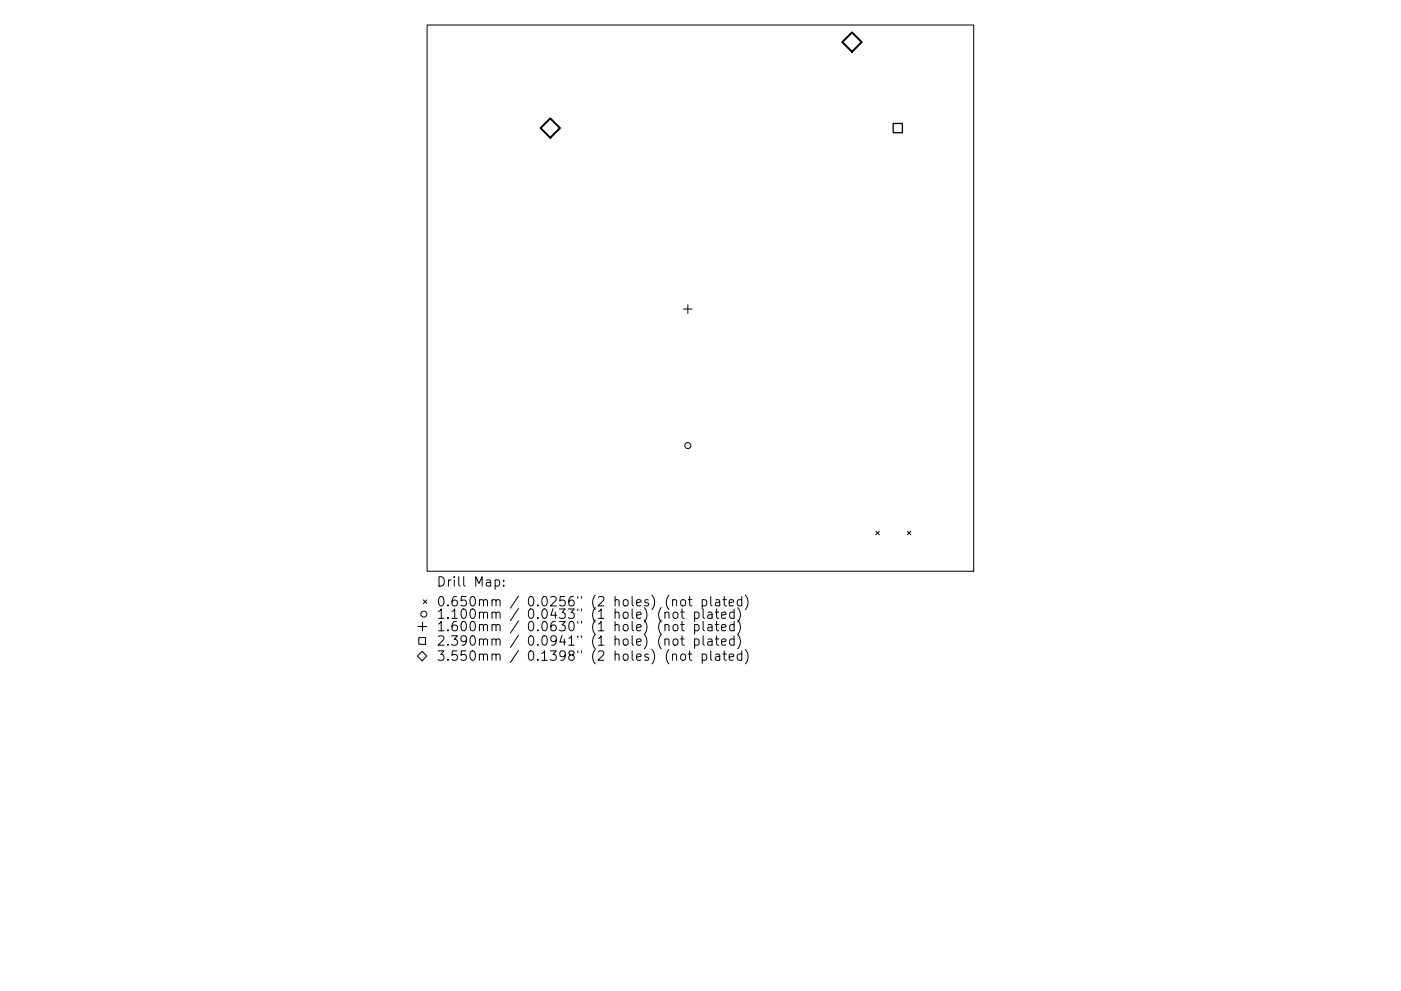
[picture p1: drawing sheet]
<svg xmlns="http://www.w3.org/2000/svg" width="297mm" height="210mm" viewBox="0 0 297 210" stroke-linecap="round" stroke-linejoin="round" font-family="sans-serif">
<defs><g id="words">
<g font-size="2.8">
<text x="92.5" y="124.5">Drill Map:</text>
<text x="92.5" y="128.7">0.650mm / 0.0256&quot; (2 holes) (not plated)</text>
<text x="92.5" y="131.3">1.100mm / 0.0433&quot; (1 hole) (not plated)</text>
<text x="92.5" y="133.9">1.600mm / 0.0630&quot; (1 hole) (not plated)</text>
<text x="92.5" y="137">2.390mm / 0.0941&quot; (1 hole) (not plated)</text>
<text x="92.5" y="140.2">3.550mm / 0.1398&quot; (2 holes) (not plated)</text>
</g>
</g></defs>
<g fill="none" stroke="#000" stroke-width=".21">
<path d="M90.6 5.3h115.8v115.9h-115.8zM144.9 65.6h1.9M145.8 64.6v1.9M185.7 112.7l.7 .8M186.4 112.7l-.7 .8M192.4 112.7l.7 .8M193.1 112.7l-.7 .8M88.5 139.2l1-1 1 1-1 1zM88.6 132.9h1.9M88.8 135.3h1.4v1.4h-1.4zM89.6 132v1.9M89.7 127.3l.8 .7"/>
<path d="M90.5 127.3l-.8 .7M105 123.1l.6-.1 .3 .4v.6l-.2 .3h-.7M106.8 124.2v.2M106.8 123.1v.2M141 130.1a.5 .5 0 0 1 .8 0v1.1M141 132.7a.5 .5 0 0 1 .8 .1v1M141 135.7a.5 .5 0 0 1 .8 .1v1.1M142.6 127.4l.3-.2 .5 .1 .1 1.3M142.6 138.9a.5 .5 0 0 1 .9 .1v1.1M142.8 130.1a.54 .54 0 0 1 .5-.2 .54 .54 0 0 1 .4 .3v.6a.54 .54 0 0 1-.5 .4 .54 .54 0 0 1-.5-.4zM142.8 132.7a.54 .54 0 0 1 .5-.2 .54 .54 0 0 1 .4 .4v.6a.54 .54 0 0 1-.5 .4 .54 .54 0 0 1-.5-.4zM142.9 135.7a.54 .54 0 0 1 .8 .2v.6a.54 .54 0 0 1-.5 .4 .54 .54 0 0 1-.5-.4v-.6z"/>
<path d="M144.3 129.9h.8M144.3 132.5h.8M144.3 135.6h.8M144.4 127.4l.3-.2a.54 .54 0 0 1 .7 .4v.6a.54 .54 0 0 1-.6 .4 .54 .54 0 0 1-.5-.4zM144.4 138.9a.54 .54 0 0 1 .5-.2 .54 .54 0 0 1 .5 .4v.6a.54 .54 0 0 1-.6 .4 .54 .54 0 0 1-.5-.4zM144.6 129.2v1.7l.1 .2 .4 .1M144.6 131.8v1.8l.1 .1 .4 .1M144.6 134.9v1.7l.1 .2 .4 .1M145.9 127.2h.8M145.9 138.8h.8M146.2 126.6v1.7l.1 .2 .4 .1M146.2 138.1v1.7l.1 .2 .4 .1"/>
<path d="M147.3 130l.5-.1 .4 .3v.6l-.2 .3h-.7M147.3 132.6l.5-.1 .4 .4v.6l-.2 .2h-.7M147.3 135.7l.5-.1 .4 .3v.6l-.2 .3h-.7M147.3 129.9v2M147.3 132.5v2M147.3 135.6v2M148.9 127.3l.6-.1 .3 .4v.6l-.2 .3h-.7M148.9 138.9l.6-.1 .3 .3v.6l-.2 .3h-.7M148.9 127.2v2M148.9 138.8v2M149.1 129.2v1.7l.3 .3M149.1 131.8v1.8l.3 .2"/>
<path d="M149.1 134.9v1.7l.3 .3M150.1 130h.8l.1 1.2M150.1 132.6h.8l.1 1.2M150.1 135.7h.8l.1 1.2M150.7 126.6v1.7l.3 .3M150.7 138.1v1.7l.3 .3M151 130.3l-.7 .1a.39 .39 0 0 0-.3 .4 .39 .39 0 0 0 .3 .4l.7-.1M151 133l-.7 .1a.39 .39 0 0 0-.3 .4 .39 .39 0 0 0 .3 .3l.7-.1M151 136l-.7 .1a.39 .39 0 0 0-.3 .4 .39 .39 0 0 0 .3 .4l.7-.1M151.6 129.9h.8M151.6 132.5h.8M151.6 135.6h.8"/>
<path d="M151.7 127.3h.8l.1 1.3M151.7 138.9h.8l.1 1.2M151.9 129.2v1.7l.1 .2 .4 .1M151.9 131.8v1.8l.1 .1 .4 .1M151.9 134.9v1.7l.1 .2 .4 .1M152.6 127.7l-.7 .1a.39 .39 0 0 0-.3 .4 .39 .39 0 0 0 .3 .4l.7-.1M152.6 139.2l-.7 .1a.39 .39 0 0 0-.3 .4 .39 .39 0 0 0 .3 .4l.7-.1M153 130.5l.9-.2-.1-.3-.5-.1-.3 .2 .1 1h.7M153 133.2l.9-.2-.1-.4-.5-.1-.3 .3 .1 .9h.7M153 136.2l.9-.2-.1-.3-.5-.1-.3 .2 .1 1h.7M153.3 127.2h.7M153.3 138.8h.7"/>
<path d="M153.6 126.6v1.7v.2l.4 .1M153.6 138.1v1.7v.2l.4 .1M154.6 127.9l1-.2-.1-.4-.6-.1-.3 .3 .1 1h.8M154.6 139.4l1-.2-.1-.3-.6-.1-.3 .2 .1 1h.8M155.6 130l-.5-.1-.4 .3v.6l.2 .3h.7M155.6 132.6l-.5-.1-.4 .4v.6l.2 .2h.7M155.6 135.7l-.5-.1-.4 .3v.6l.2 .3h.7M155.6 129.2v2M155.6 131.8v2M155.6 134.9v2M156.4 128.9a2.29 2.29 0 0 1 0 3.1M156.4 131.6a2.29 2.29 0 0 1 0 3"/>
<path d="M156.4 134.6a2.29 2.29 0 0 1 0 3.1M157.3 127.3l-.6-.1-.4 .4v.6l.2 .3h.8M157.3 138.9l-.6-.1-.4 .3v.6l.2 .3h.8M157.3 126.6v2M157.3 138.1v2M158 126.3a2.29 2.29 0 0 1 0 3M158 137.8a2.29 2.29 0 0 1 0 3.1"/>
<circle cx="145.8" cy="94.5" r=".64"/>
<circle cx="89.9" cy="130.3" r=".64"/>
</g>
<path d="M189.4 26.2h1.9v2h-1.9z" fill="none" stroke="#000" stroke-width=".28"/>
<path d="M180.6 6.9l2.1 2-2.1 2.1-2-2.1zM114.6 27.2l2.1-2.1 2 2.1-2 2z" fill="none" stroke="#000" stroke-width=".41"/>
<use href="#words"/>
</svg>
